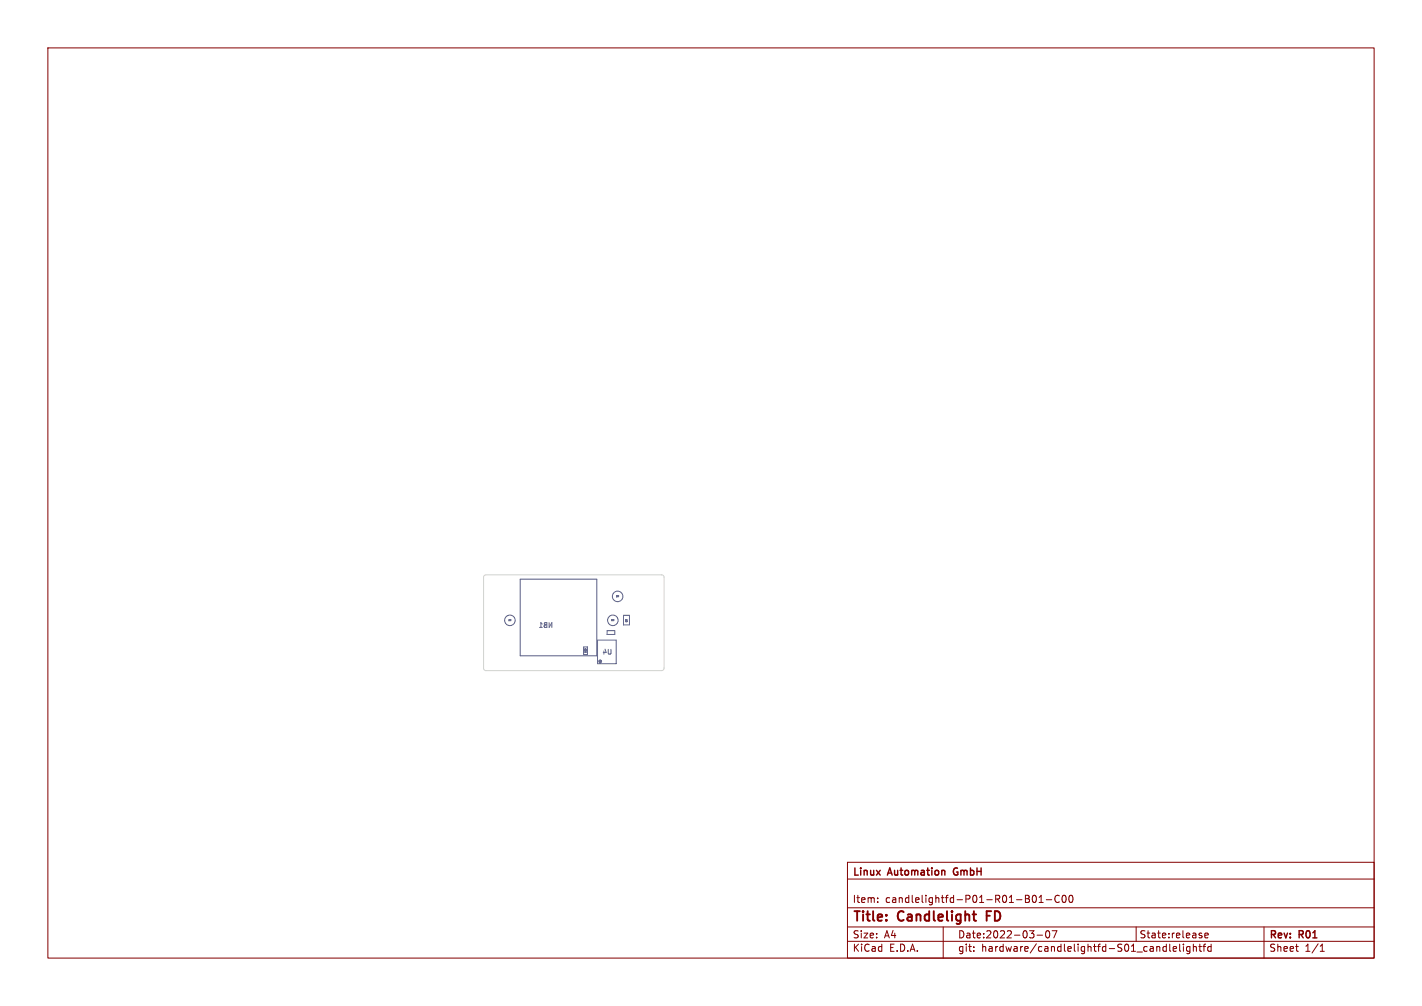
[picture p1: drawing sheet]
<svg xmlns="http://www.w3.org/2000/svg" width="297mm" height="210mm" viewBox="0 0 297 210" stroke-linecap="round" stroke-linejoin="round" font-family="sans-serif">
<defs><g id="words">
<g font-size="2.8" fill="#840000">
<text x="178" y="192.8">Title:</text>
<text x="187.5" y="192.8">Candlelight</text>
<text x="206.5" y="192.8">FD</text>
</g>
<g font-size="2.1" fill="#840000">
<text x="178" y="183.1">Linux</text>
<text x="185.5" y="183.1">Automation</text>
<text x="199.5" y="183.1">GmbH</text>
<text x="178" y="188.6">Item:</text>
<text x="184.8" y="188.6">candlelightfd-P01-R01-B01-C00</text>
<text x="178" y="196">Size:</text>
<text x="184.6" y="196">A4</text>
<text x="200" y="196">Date:2022-03-07</text>
<text x="237.9" y="196">State:release</text>
<text x="265" y="196.2">Rev:</text>
<text x="271.2" y="196.2">R01</text>
<text x="178" y="198.8">KiCad</text>
<text x="185.6" y="198.8">E.D.A.</text>
<text x="200" y="198.8">git:</text>
<text x="204.9" y="198.8">hardware/candlelightfd-S01_candlelightfd</text>
<text x="265" y="198.8">Sheet</text>
<text x="272.4" y="198.8">1/1</text>
</g>
<g font-size="1.4" fill="#585d84">
<text x="112.4" y="131.2">NB1</text>
<text x="125.8" y="136.8">U4</text>
</g>
<g font-size=".4" fill="#585d84">
<text x="131" y="129.9" transform="rotate(-90 131 129.9)">R8</text>
<text x="122.5" y="136.3" transform="rotate(-90 122.5 136.3)">C11</text>
</g>
<g font-size=".3" fill="#585d84">
<text x="128.7" y="124.7">TP3</text>
<text x="106.2" y="129.7">TP1</text>
<text x="127.7" y="129.7">TP2</text>
</g>
</g></defs>
<g fill="none" stroke="#840000" stroke-width=".21">
<path d="M10 10h277v190h-277zM177 180h110v20h-110zM177 196.5h110M177 193.5h110M177 189.5h110M177 183.5h110M183.3 188.3v.1M183.3 187.5v.1M197 193.5v6.5M203.4 198.5v.1M203.4 197.7v.1M215.8 187l.2-.1a.8 .8 0 0 1 .5 .7 .8 .8 0 0 1-.5 .8 1 1 0 0 1-.2-1.4z"/>
<path d="M216.6 195.2h1.1M217 188.4h.9M217 187.3l.5-.4v1.5M218.5 187.8h1.2M218.6 194.4l.1-.1a.8 .8 0 0 1 .6 .7 .8 .8 0 0 1-.6 .8 1 1 0 0 1-.1-1.4zM219.7 194.3h1l-.6 1.5M221.2 187a.71 .71 0 0 0-.9 .5 .71 .71 0 0 0 .7 .9l.2-.1M222 187l.2-.1a.8 .8 0 0 1 .5 .7 .8 .8 0 0 1-.5 .8l-.2-.1-.2-.5zM223.5 187l.1-.1a.8 .8 0 0 1 .5 .7 .8 .8 0 0 1-.5 .8 1 1 0 0 1-.1-1.4zM237.3 193.5v3M244.3 197.1v1.3l.2 .2M245 198.1l.7-.1v-.3l-.5-.1-.2 .2 .1 .7h.6"/>
<path d="M246.4 197.1v1.3l.2 .2M247.2 197.1v.1M247.2 197.6v1M248.5 197.7l-.4-.1-.3 .3 .2 .6h.5M248.5 197.6v1.2l-.3 .3-.3-.1M249.2 197.7l.3-.1 .3 .1 .1 .9M249.2 197.1v1.5M250.4 197.6h.6M250.6 197.1v1.3l.4 .2M250.9 195.3l.2 .2-.2 .3M250.9 194.8l.1 .1M251.2 197.6h.6"/>
<path d="M251.6 195.3l.8-.2-.1-.2-.4-.1-.3 .2 .1 .7h.6M251.8 197.1l-.3 .2v1.3M253 197.7l-.5-.1-.3 .3 .2 .6h.6M253 197.1v1.5M264 193.5v6.5M270.6 197.6h.6M271 198.6h.2M275.7 198.6h.9M275.7 197.5l.5-.4v1.5"/>
</g>
<path d="M203.1 190.9h.8M203.5 192.1l.4 .1" fill="none" stroke="#840000" stroke-width=".4"/>
<g fill="none" stroke="#585d84" stroke-width=".21">
<path d="M106.6 129.4h.2M108.7 120.9h15.9v16h-15.9zM121.9 135.1h.8v1.5h-.8zM122.3 135.5h.1M122.3 135.5h-.1M124.8 133.6h3.9M124.8 133.6v4.9h3.9v-4.9M126.8 131.6h1.6v.9h-1.6zM130.2 128.5h1.3v2h-1.3z"/>
<circle cx="106.5" cy="129.5" r="1.1"/>
<circle cx="128" cy="129.5" r="1.1"/>
<circle cx="129" cy="124.5" r="1.1"/>
</g>
<circle cx="125.4" cy="138.1" r=".29" fill="#585d84" stroke="#585d84" stroke-width=".21"/>
<path d="M101.2 120.1l.3-.1 37 .1 .2 .4-.1 19.3-.4 .2-37-.1-.2-.4v-19z" fill="none" stroke="#d0d2cd" stroke-width=".21"/>
<use href="#words"/>
</svg>
